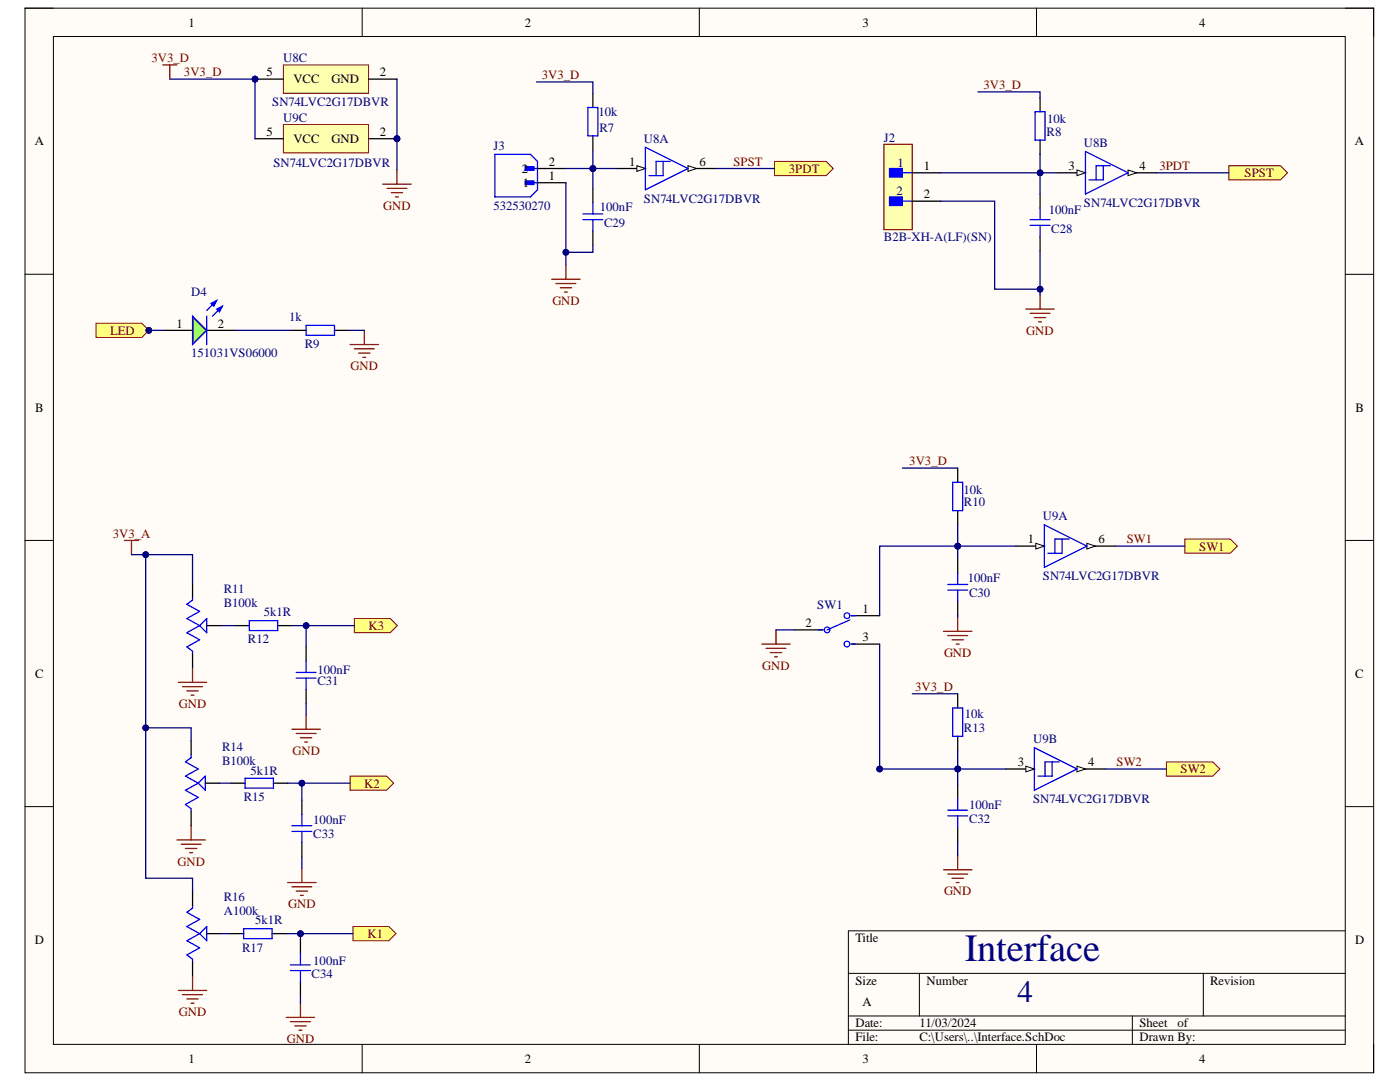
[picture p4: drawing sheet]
<svg xmlns="http://www.w3.org/2000/svg" width="279mm" height="216mm" viewBox="0 0 279 216" stroke-linecap="round" stroke-linejoin="round" font-family="sans-serif">
<defs><g id="words">
<text font-size="7.7" fill="#000080" x="192.5" y="191.7">Interface</text>
<text font-size="6.2" fill="#000080" x="203" y="199.9">4</text>
<g font-size="2.5">
<text x="37.6" y="5.3">1</text>
<text x="104.7" y="5.3">2</text>
<text x="172.2" y="5.3">3</text>
<text x="239.3" y="5.3">4</text>
<text x="53.2" y="15.2">5</text>
<text x="58.5" y="16.7">VCC</text>
<text x="66.2" y="16.7">GND</text>
<text x="75.8" y="15.2">2</text>
<text x="6.9" y="29">A</text>
<text x="53.2" y="27.1">5</text>
<text x="58.5" y="28.6">VCC</text>
<text x="66.2" y="28.6">GND</text>
<text x="75.8" y="27.1">2</text>
<text x="270.4" y="29">A</text>
<text x="104.1" y="34.5">2</text>
<text x="109.6" y="35.9">1</text>
<text x="109.6" y="33.1">2</text>
<text x="125.5" y="33.1">1</text>
<text x="139.6" y="33.1">6</text>
<text x="184.3" y="33.9">1</text>
<text x="213.3" y="33.9">3</text>
<text x="227.4" y="33.9">4</text>
<text x="104.3" y="37.3">1</text>
<text x="184.3" y="39.6">2</text>
<text x="35.2" y="65.4">1</text>
<text x="43.5" y="65.4">2</text>
<text x="7" y="82.1">B</text>
<text x="270.5" y="82.1">B</text>
<text x="205.2" y="108.4">1</text>
<text x="219.2" y="108.4">6</text>
<text x="160.7" y="125.1">2</text>
<text x="172.2" y="122.3">1</text>
<text x="172.2" y="128">3</text>
<text x="7" y="135.2">C</text>
<text x="270.5" y="135.2">C</text>
<text x="203.1" y="152.9">3</text>
<text x="217.2" y="152.9">4</text>
<text x="6.9" y="188.3">D</text>
<text x="170.7" y="188">Title</text>
<text x="270.5" y="188.3">D</text>
<text x="170.7" y="196.5">Size</text>
<text x="184.9" y="196.5">Number</text>
<text x="241.5" y="196.5">Revision</text>
<text x="172.2" y="200.8">A</text>
<text x="170.7" y="205">Date:</text>
<text x="170.7" y="207.8">File:</text>
<text x="183.5" y="205">11/03/2024</text>
<text x="183.5" y="207.8">C:\Users\..\Interface.SchDoc</text>
<text x="227.4" y="205">Sheet</text>
<text x="227.4" y="207.8">Drawn By:</text>
<text x="235" y="205">of</text>
<text x="37.6" y="212.1">1</text>
<text x="104.7" y="212.1">2</text>
<text x="172.2" y="212.1">3</text>
<text x="239.3" y="212.1">4</text>
</g>
<g font-size="2.5" fill="#800000">
<text x="30.2" y="12.4">3V3_D</text>
<text x="36.7" y="15.2">3V3_D</text>
<text x="108.1" y="15.8">3V3_D</text>
<text x="196.3" y="17.8">3V3_D</text>
<text x="146.4" y="33.1">SPST</text>
<text x="157.4" y="34.5">3PDT</text>
<text x="231.4" y="33.9">3PDT</text>
<text x="248.4" y="35.3">SPST</text>
<text x="76.5" y="41.9">GND</text>
<text x="110.2" y="60.8">GND</text>
<text x="22" y="66.8">LED</text>
<text x="204.8" y="66.8">GND</text>
<text x="70" y="73.8">GND</text>
<text x="181.5" y="92.9">3V3_D</text>
<text x="22.5" y="107.3">3V3_A</text>
<text x="224.9" y="108.4">SW1</text>
<text x="239.3" y="109.9">SW1</text>
<text x="73.5" y="125.7">K3</text>
<text x="188.4" y="131.1">GND</text>
<text x="152.1" y="133.6">GND</text>
<text x="182.6" y="137.9">3V3_D</text>
<text x="35.7" y="141.2">GND</text>
<text x="58.4" y="150.6">GND</text>
<text x="222.8" y="152.9">SW2</text>
<text x="235.6" y="154.3">SW2</text>
<text x="72.7" y="157.1">K2</text>
<text x="35.4" y="172.7">GND</text>
<text x="188.4" y="178.6">GND</text>
<text x="57.5" y="181.2">GND</text>
<text x="73.3" y="187.2">K1</text>
<text x="35.7" y="202.7">GND</text>
<text x="57.3" y="208.1">GND</text>
</g>
<g font-size="2.5" fill="#000080">
<text x="56.5" y="12.4">U8C</text>
<text x="54.3" y="21.1">SN74LVC2G17DBVR</text>
<text x="119.5" y="23.2">10k</text>
<text x="56.5" y="24.3">U9C</text>
<text x="98.5" y="29.9">J3</text>
<text x="119.6" y="26.3">R7</text>
<text x="128.5" y="28.6">U8A</text>
<text x="176.4" y="28.2">J2</text>
<text x="208.9" y="27.1">R8</text>
<text x="209" y="24.6">10k</text>
<text x="216.3" y="29.4">U8B</text>
<text x="54.6" y="33.3">SN74LVC2G17DBVR</text>
<text x="179.1" y="33.3">1</text>
<text x="98.5" y="41.9">532530270</text>
<text x="128.5" y="40.4">SN74LVC2G17DBVR</text>
<text x="178.9" y="39">2</text>
<text x="216.3" y="41.3">SN74LVC2G17DBVR</text>
<text x="119.7" y="42.1">100nF</text>
<text x="120.6" y="45.2">C29</text>
<text x="209.3" y="42.7">100nF</text>
<text x="209.8" y="46.4">C28</text>
<text x="176.4" y="48.1">B2B-XH-A(LF)(SN)</text>
<text x="38.2" y="59.1">D4</text>
<text x="57.7" y="64.1">1k</text>
<text x="38.2" y="71.3">151031VS06000</text>
<text x="60.8" y="69.4">R9</text>
<text x="192.3" y="98.5">10k</text>
<text x="192.4" y="101.1">R10</text>
<text x="208.1" y="103.9">U9A</text>
<text x="44.7" y="118.3">R11</text>
<text x="193.1" y="116">100nF</text>
<text x="193.4" y="119.2">C30</text>
<text x="208.1" y="115.8">SN74LVC2G17DBVR</text>
<text x="44.7" y="121.2">B100k</text>
<text x="52.6" y="122.9">5k1R</text>
<text x="163.1" y="121.4">SW1</text>
<text x="49.5" y="128.4">R12</text>
<text x="63.4" y="136.8">C31</text>
<text x="63.4" y="134.5">100nF</text>
<text x="192.5" y="143.3">10k</text>
<text x="44.3" y="149.8">R14</text>
<text x="192.4" y="146.1">R13</text>
<text x="206.2" y="148.3">U9B</text>
<text x="44.3" y="152.6">B100k</text>
<text x="50" y="154.6">5k1R</text>
<text x="48.6" y="159.8">R15</text>
<text x="193.4" y="161.4">100nF</text>
<text x="206.2" y="160.3">SN74LVC2G17DBVR</text>
<text x="62.5" y="167.3">C33</text>
<text x="62.5" y="164.5">100nF</text>
<text x="193.4" y="164.2">C32</text>
<text x="44.7" y="179.8">R16</text>
<text x="44.7" y="182.6">A100k</text>
<text x="50.9" y="184.3">5k1R</text>
<text x="48.3" y="189.9">R17</text>
<text x="62.2" y="195.1">C34</text>
<text x="62.5" y="192.6">100nF</text>
</g>
</g></defs>
<path d="M5 1.6h269.1v212.5h-269.1z" fill-rule="evenodd" fill="#fffcf8"/>
<path d="M5 1.6h269.1v212.5h-269.1z" fill="none" stroke="#000" stroke-width=".2"/>
<path d="M10.7 7.3h257.8v201.1h-257.8z" fill-rule="evenodd" fill="#fffcf8"/>
<g fill="none" stroke="#000" stroke-width=".2">
<path d="M5 1.6h5.7M10.7 7.3h257.8v201.1h-257.8zM72.3 1.6v5.7M139.6 1.6v5.7M206.9 1.6v5.7M268.5 1.6h5.6v5.7M5 54.7h5.7M268.5 54.7h5.6M5 107.8h5.7M268.5 107.8h5.6M5 160.9h5.7M268.5 161h5.6"/>
<path d="M169.3 194.2h99.2M183.5 194.2v8.5M240.1 194.2v8.5M268.5 185.7h-99.2v22.7M72.3 208.4v5.7M139.6 208.4v5.7M169.3 202.7h99.2M169.3 205.6h99.2M206.9 208.4v5.7M226 202.7v5.7M274.1 208.4v5.7"/>
</g>
<path d="M216.9 109h5.7" fill="none" stroke="#000" stroke-width=".25"/>
<path d="M216.9 108.4l1.7 .6-1.7 .5z" fill="#f8fcff"/>
<path d="M216.9 108.4l1.7 .6-1.7 .5z" fill="none" stroke="#000" stroke-width=".2"/>
<path d="M202.8 109h5.6" fill="none" stroke="#000" stroke-width=".25"/>
<path d="M206.7 108.4l1.7 .6-1.7 .5z" fill="#f8fcff"/>
<path d="M206.7 108.4l1.7 .6-1.7 .5z" fill="none" stroke="#000" stroke-width=".2"/>
<path d="M208.4 104.7l8.5 4.3-8.5 4.2zM212 107.6v2.8h-2.9M213.4 107.6h-2.9v2.8" fill="none" stroke="#00f" stroke-width=".25"/>
<path d="M214.9 153.4h5.7" fill="none" stroke="#000" stroke-width=".25"/>
<path d="M214.9 152.9l1.7 .5-1.7 .6z" fill="#f8fcff"/>
<path d="M214.9 152.9l1.7 .5-1.7 .6z" fill="none" stroke="#000" stroke-width=".2"/>
<path d="M200.8 153.4h5.6" fill="none" stroke="#000" stroke-width=".25"/>
<path d="M204.7 152.9l1.7 .5-1.7 .6z" fill="#f8fcff"/>
<path d="M204.7 152.9l1.7 .5-1.7 .6z" fill="none" stroke="#000" stroke-width=".2"/>
<path d="M206.4 149.2l8.5 4.2-8.5 4.3zM210 152v2.9h-2.9M211.4 152h-2.8v2.9" fill="none" stroke="#00f" stroke-width=".25"/>
<circle cx="50.9" cy="15.8" r=".57" fill="#000080"/>
<circle cx="50.9" cy="15.8" r=".57" fill="none" stroke="#000080" stroke-width=".2"/>
<path d="M56.6 13h17v5.6h-17z" fill-rule="evenodd" fill="#ffffb0"/>
<path d="M56.6 13h17v5.6h-17z" fill="none" stroke="#800000" stroke-width=".2"/>
<path d="M50.9 15.8h5.7M73.6 15.8h5.6" fill="none" stroke="#000" stroke-width=".25"/>
<circle cx="50.9" cy="15.8" r=".57" fill="#000080"/>
<circle cx="50.9" cy="15.8" r=".57" fill="none" stroke="#000080" stroke-width=".2"/>
<path d="M137.3 33.6h5.7" fill="none" stroke="#000" stroke-width=".25"/>
<path d="M137.3 33.1l1.7 .5-1.7 .6z" fill="#f8fcff"/>
<path d="M137.3 33.1l1.7 .5-1.7 .6z" fill="none" stroke="#000" stroke-width=".2"/>
<path d="M123.1 33.6h5.7" fill="none" stroke="#000" stroke-width=".25"/>
<path d="M127.1 33.1l1.7 .5-1.7 .6z" fill="#f8fcff"/>
<path d="M127.1 33.1l1.7 .5-1.7 .6z" fill="none" stroke="#000" stroke-width=".2"/>
<path d="M128.8 29.4l8.5 4.2-8.5 4.3zM132.3 32.2v2.8h-2.8M133.8 32.2h-2.9v2.8" fill="none" stroke="#00f" stroke-width=".25"/>
<path d="M225.1 34.5h5.7" fill="none" stroke="#000" stroke-width=".25"/>
<path d="M225.1 33.9l1.7 .6-1.7 .5z" fill="#f8fcff"/>
<path d="M225.1 33.9l1.7 .6-1.7 .5z" fill="none" stroke="#000" stroke-width=".2"/>
<path d="M211 34.5h5.6" fill="none" stroke="#000" stroke-width=".25"/>
<path d="M214.9 33.9l1.7 .6-1.7 .5z" fill="#f8fcff"/>
<path d="M214.9 33.9l1.7 .6-1.7 .5z" fill="none" stroke="#000" stroke-width=".2"/>
<path d="M216.6 30.2l8.5 4.3-8.5 4.2zM220.2 33.1v2.8h-2.9M221.6 33.1h-2.8v2.8" fill="none" stroke="#00f" stroke-width=".25"/>
<circle cx="79.2" cy="27.7" r=".57" fill="#000080"/>
<circle cx="79.2" cy="27.7" r=".57" fill="none" stroke="#000080" stroke-width=".2"/>
<path d="M56.6 24.8h17v5.7h-17z" fill-rule="evenodd" fill="#ffffb0"/>
<path d="M56.6 24.8h17v5.7h-17z" fill="none" stroke="#800000" stroke-width=".2"/>
<path d="M73.6 27.7h5.6" fill="none" stroke="#000" stroke-width=".25"/>
<circle cx="79.2" cy="27.7" r=".57" fill="#000080"/>
<circle cx="79.2" cy="27.7" r=".57" fill="none" stroke="#000080" stroke-width=".2"/>
<path d="M50.9 27.7h5.7M32.8 65.9h5.6M41.3 65.9h5.6" fill="none" stroke="#000" stroke-width=".25"/>
<path d="M38.4 63.1l2.9 2.8-2.9 2.9z" fill="#0f0"/>
<path d="M43.2 60l-1.9 2M38.4 63.1l2.9 2.8-2.9 2.9zM44.4 61.1l-2 2" fill="none" stroke="#00f" stroke-width=".25"/>
<path d="M43.2 61.7l1.2-.6-.6 1.1z" fill="#00f"/>
<path d="M43.2 61.7l1.2-.6-.6 1.1z" fill="none" stroke="#00f" stroke-width=".25"/>
<path d="M42.1 60.5l1.1-.5-.5 1.1z" fill="#00f"/>
<path d="M41.3 63.1v5.7M42.1 60.5l1.1-.5-.5 1.1zM38.4 119.2v.5l-1.1 .9 2.5 1.4-2.5 1.4 2.5 1.4M39.8 124.8l1.5-1.4v2.9zM39.8 124.8l-2.5 1.5 2.5 1.4-2.5 1.4 1.1 .8v.6M38.1 150.6v.6l-1.1 .8 2.6 1.4-2.6 1.5 2.6 1.4M39.6 156.3l-2.6 1.4 2.6 1.4-2.6 1.4 1.1 .9v.5M39.6 156.3l1.4-1.4v2.8zM38.4 180.6v.6l-1.1 .8 2.5 1.5-2.5 1.4 2.5 1.4M39.8 186.3l1.5-1.4v2.8zM39.8 186.3l-2.5 1.4 2.5 1.4-2.5 1.4 1.1 .9v.6" fill="none" stroke="#00f" stroke-width=".25"/>
<path d="M38.4 116.3v2.9M38.4 130.5v2.8M41.3 124.8h2.8M38.1 147.8v2.8M41 156.3h2.8M38.1 161.9v2.9M38.4 177.8v2.8M38.4 192v2.8M41.3 186.3h2.8" fill="none" stroke="#000" stroke-width=".25"/>
<g fill="none" stroke="#800000" stroke-width=".25">
<path d="M76.4 36.7h5.7M77.2 37.6h4M78.1 38.4h2.3M78.9 39.3h.6M79.2 33.9v2.8M69.9 68.8h5.6M70.7 69.6h4M71.6 70.5h2.2M72.4 71.3h.6M72.7 65.9v2.9M35.6 136.2h5.7M36.4 137h4"/>
<path d="M37.3 137.9h2.3M38.1 138.7h.6M38.4 133.3v2.9M58.3 145.5h5.6M59.1 146.4h4M60 147.2h2.2M60.8 148.1h.6M61.1 142.7v2.8M35.3 167.6h5.7M36.2 168.5h3.9M37 169.3h2.3M37.9 170.2h.5"/>
<path d="M38.1 164.8v2.8M57.4 176.1h5.7M58.3 177h3.9M59.1 177.8h2.3M60 178.7h.5M60.2 173.3v2.8M35.6 197.6h5.7M36.4 198.5h4M37.3 199.3h2.3M38.4 194.8v2.8M38.1 200.2h.6M57.1 203h5.7"/>
<path d="M58 203.9h3.9M58.8 204.7h2.3M59.7 205.6h.5M60 200.2v2.8"/>
</g>
<path d="M69.9 154.9h7.2l1.5 1.4-1.5 1.4h-7.2z" fill-rule="evenodd" fill="#ffff80"/>
<path d="M69.9 154.9h7.2l1.5 1.4-1.5 1.4h-7.2z" fill="none" stroke="#800000" stroke-width=".2"/>
<path d="M70.4 184.9h7.2l1.4 1.4-1.4 1.4h-7.2z" fill-rule="evenodd" fill="#ffff80"/>
<path d="M70.4 184.9h7.2l1.4 1.4-1.4 1.4h-7.2z" fill="none" stroke="#800000" stroke-width=".2"/>
<path d="M104.8 36.1h1.8v.7h-1.8z" fill-rule="evenodd" fill="#00f"/>
<path d="M104.8 36.1h1.8v.7h-1.8z" fill="none" stroke="#00f" stroke-width=".25"/>
<path d="M104.8 33.3h1.8v.7h-1.8z" fill-rule="evenodd" fill="#00f"/>
<path d="M98.8 30.8h7.1l1.4 1.4v5.7l-1.4 1.4h-7.1zM104.8 33.3h1.8v.7h-1.8zM105.1 36.5h2.2M105.1 33.6h2.2" fill="none" stroke="#00f" stroke-width=".25"/>
<path d="M107.3 36.5h5.6M107.3 33.6h5.6" fill="none" stroke="#000" stroke-width=".25"/>
<path d="M176.4 28.8h5.7v17h-5.7z" fill-rule="evenodd" fill="#ffffb0"/>
<path d="M176.4 28.8h5.7v17h-5.7z" fill="none" stroke="#800000" stroke-width=".25"/>
<path d="M177.5 33.6h2.6v1.7h-2.6z" fill-rule="evenodd" fill="#00f"/>
<path d="M177.5 33.6h2.6v1.7h-2.6zM180.1 34.5h2" fill="none" stroke="#00f" stroke-width=".25"/>
<path d="M177.5 39.3h2.6v1.7h-2.6z" fill-rule="evenodd" fill="#00f"/>
<g fill="none" stroke="#00f" stroke-width=".25">
<path d="M177.5 39.3h2.6v1.7h-2.6zM180.1 40.1h2M163.4 125.7h.8M169.6 123.7l-4.5 2M169.9 122.9h.8M169.9 128.5h.8"/>
<circle cx="165.1" cy="125.7" r=".57"/>
<circle cx="169" cy="122.9" r=".57"/>
<circle cx="169" cy="128.5" r=".57"/>
</g>
<path d="M182.1 34.5h5.6M182.1 40.1h5.6M158.5 125.7h5.7M169.9 122.9h5.7M169.9 128.5h5.7" fill="none" stroke="#000" stroke-width=".25"/>
<path d="M110.1 55.7h5.7M111 56.6h3.9M111.8 57.4h2.3M112.7 58.3h.5M112.9 52.9v2.8M207.6 58.8v2.9M204.7 61.7h5.7M205.6 62.5h4M206.4 63.4h2.3M207.3 64.2h.5" fill="none" stroke="#800000" stroke-width=".25"/>
<path d="M154.6 32.2h10.3l1.4 1.4-1.4 1.4h-10.3z" fill-rule="evenodd" fill="#ffff80"/>
<path d="M154.6 32.2h10.3l1.4 1.4-1.4 1.4h-10.3z" fill="none" stroke="#800000" stroke-width=".2"/>
<path d="M245.2 33.1h10.3l1.5 1.4-1.5 1.4h-10.3z" fill-rule="evenodd" fill="#ffff80"/>
<path d="M245.2 33.1h10.3l1.5 1.4-1.5 1.4h-10.3z" fill="none" stroke="#800000" stroke-width=".2"/>
<g fill="none" stroke="#800000" stroke-width=".25">
<path d="M152 128.5h5.7M152.9 129.4h4M153.7 130.2h2.3M154.6 131.1h.5M154.9 125.7v2.8M188.3 126h5.7M189.2 126.8h3.9M190 127.7h2.3M190.8 128.5h.6M191.1 123.1v2.9M188.3 173.6h5.7M189.2 174.4h3.9"/>
<path d="M190 175.2h2.3M190.8 176.1h.6M191.1 170.7v2.9"/>
</g>
<path d="M236.5 107.6h9l1.4 1.4-1.4 1.4h-9z" fill-rule="evenodd" fill="#ffff80"/>
<path d="M236.5 107.6h9l1.4 1.4-1.4 1.4h-9z" fill="none" stroke="#800000" stroke-width=".2"/>
<path d="M232.8 152h9.2l1.5 1.4-1.5 1.5h-9.2z" fill-rule="evenodd" fill="#ffff80"/>
<path d="M232.8 152h9.2l1.5 1.4-1.5 1.5h-9.2z" fill="none" stroke="#800000" stroke-width=".2"/>
<path d="M19.2 64.5h9.1l1.4 1.4-1.4 1.4h-9.1z" fill-rule="evenodd" fill="#ffff80"/>
<path d="M19.2 64.5h9.1l1.4 1.4-1.4 1.4h-9.1z" fill="none" stroke="#800000" stroke-width=".2"/>
<circle cx="29.7" cy="65.9" r=".57" fill="#000080"/>
<circle cx="29.7" cy="65.9" r=".57" fill="none" stroke="#000080" stroke-width=".2"/>
<path d="M32.5 13h2.8M33.9 13v2.8M24.8 107.8h2.9M26.2 107.8v2.9" fill="none" stroke="#800000" stroke-width=".25"/>
<path d="M70.7 123.4h7.2l1.4 1.4-1.4 1.5h-7.2z" fill-rule="evenodd" fill="#ffff80"/>
<path d="M70.7 123.4h7.2l1.4 1.4-1.4 1.5h-7.2z" fill="none" stroke="#800000" stroke-width=".2"/>
<g fill="none" stroke="#000" stroke-width=".25">
<path d="M118.3 18.6v2.8M207.6 19.5v2.8M118.3 27.1v2.8M118.3 37.6v2.8M207.6 28v2.8M207.6 38.7v2.9M118.3 46.1v2.8M207.6 47.2v2.9M58.3 65.9h2.8M66.8 65.9h2.8M191.1 93.4v2.8M191.1 101.9v2.8"/>
<path d="M191.1 111.5v2.9M46.9 124.8h2.9M55.4 124.8h2.9M61.1 129.1v2.8M61.1 137.6v2.8M191.1 120v2.9M191.1 138.4v2.9M46.1 156.3h2.8M54.6 156.3h2.8M60.2 159.7v2.8M191.1 146.9v2.9M191.1 156.6v2.8"/>
<path d="M60.2 168.2v2.8M191.1 165.1v2.8M45.8 186.3h2.8M54.3 186.3h2.8M60 187.4v2.9M60 195.9v2.9"/>
</g>
<g fill="none" stroke="#00f" stroke-width=".25">
<path d="M117.3 21.4h2v5.7h-2zM206.6 22.3h2v5.7h-2zM116.3 43.8h4M116.3 42.7h4M118.3 40.4v2.3M118.3 43.8v2.3M205.6 43.8h4M205.6 45h4M207.6 41.6v2.2M207.6 45v2.2M61.1 64.9h5.7v2h-5.7zM190.1 96.2h2v5.7h-2z"/>
<path d="M189.2 117.8h3.9M189.2 116.6h3.9M191.1 114.4v2.2M191.1 117.8v2.2M49.8 123.8h5.6v2h-5.6zM59.1 135.3h4M59.1 134.2h4M61.1 131.9v2.3M61.1 135.3v2.3M48.9 155.3h5.7v2h-5.7zM190.1 141.3h2v5.6h-2zM191.1 159.4v2.3"/>
<path d="M58.3 165.9h3.9M58.3 164.8h3.9M60.2 162.5v2.3M60.2 165.9v2.3M189.2 162.8h3.9M189.2 161.7h3.9M191.1 162.8v2.3M48.6 185.3h5.7v2h-5.7zM58 193.7h3.9M58 192.5h3.9M60 190.3v2.2M60 193.7v2.2"/>
</g>
<path d="M26.2 110.7h12.2v5.6" fill="none" stroke="#000080" stroke-width=".25"/>
<circle cx="29.1" cy="110.7" r=".57" fill="#000080"/>
<circle cx="29.1" cy="110.7" r=".57" fill="none" stroke="#000080" stroke-width=".2"/>
<path d="M46.9 65.9h11.4M69.6 65.9h3.1M29.1 110.7v64.5h9.3v2.6M44.1 124.8h2.8M43.8 156.3h2.3M61.1 140.4v2.3M44.1 186.3h1.7" fill="none" stroke="#000080" stroke-width=".25"/>
<circle cx="29.1" cy="145.2" r=".57" fill="#000080"/>
<circle cx="29.1" cy="145.2" r=".57" fill="none" stroke="#000080" stroke-width=".2"/>
<circle cx="29.1" cy="110.7" r=".57" fill="#000080"/>
<circle cx="29.1" cy="110.7" r=".57" fill="none" stroke="#000080" stroke-width=".2"/>
<path d="M29.1 145.2h9v2.6" fill="none" stroke="#000080" stroke-width=".25"/>
<circle cx="29.1" cy="145.2" r=".57" fill="#000080"/>
<circle cx="29.1" cy="145.2" r=".57" fill="none" stroke="#000080" stroke-width=".2"/>
<path d="M61.1 124.8v4.3" fill="none" stroke="#000080" stroke-width=".25"/>
<circle cx="61.1" cy="124.8" r=".57" fill="#000080"/>
<circle cx="61.1" cy="124.8" r=".57" fill="none" stroke="#000080" stroke-width=".2"/>
<path d="M57.4 156.3h12.5M60.2 171v2.3" fill="none" stroke="#000080" stroke-width=".25"/>
<circle cx="60.2" cy="156.3" r=".57" fill="#000080"/>
<circle cx="60.2" cy="156.3" r=".57" fill="none" stroke="#000080" stroke-width=".2"/>
<path d="M60.2 156.3v3.4" fill="none" stroke="#000080" stroke-width=".25"/>
<circle cx="60.2" cy="156.3" r=".57" fill="#000080"/>
<circle cx="60.2" cy="156.3" r=".57" fill="none" stroke="#000080" stroke-width=".2"/>
<path d="M57.1 186.3h13.3M60 198.8v1.4" fill="none" stroke="#000080" stroke-width=".25"/>
<circle cx="60" cy="186.3" r=".57" fill="#000080"/>
<circle cx="60" cy="186.3" r=".57" fill="none" stroke="#000080" stroke-width=".2"/>
<path d="M79.2 15.8v18.1" fill="none" stroke="#000080" stroke-width=".25"/>
<circle cx="79.2" cy="27.7" r=".57" fill="#000080"/>
<circle cx="79.2" cy="27.7" r=".57" fill="none" stroke="#000080" stroke-width=".2"/>
<path d="M33.9 15.8h17v11.9" fill="none" stroke="#000080" stroke-width=".25"/>
<circle cx="50.9" cy="15.8" r=".57" fill="#000080"/>
<circle cx="50.9" cy="15.8" r=".57" fill="none" stroke="#000080" stroke-width=".2"/>
<path d="M118.3 29.9v7.7" fill="none" stroke="#000080" stroke-width=".25"/>
<circle cx="118.3" cy="33.6" r=".57" fill="#000080"/>
<circle cx="118.3" cy="33.6" r=".57" fill="none" stroke="#000080" stroke-width=".2"/>
<path d="M112.9 33.6h5.4" fill="none" stroke="#000080" stroke-width=".25"/>
<circle cx="118.3" cy="33.6" r=".57" fill="#000080"/>
<circle cx="118.3" cy="33.6" r=".57" fill="none" stroke="#000080" stroke-width=".2"/>
<path d="M118.3 33.6h4.8" fill="none" stroke="#000080" stroke-width=".25"/>
<circle cx="118.3" cy="33.6" r=".57" fill="#000080"/>
<circle cx="118.3" cy="33.6" r=".57" fill="none" stroke="#000080" stroke-width=".2"/>
<path d="M107.1 16.4h11.2v2.2M112.9 36.5v16.4" fill="none" stroke="#000080" stroke-width=".25"/>
<circle cx="112.9" cy="50.3" r=".57" fill="#000080"/>
<circle cx="112.9" cy="50.3" r=".57" fill="none" stroke="#000080" stroke-width=".2"/>
<path d="M187.7 40.1h10.8v17.6h9.1" fill="none" stroke="#000080" stroke-width=".25"/>
<circle cx="207.6" cy="57.7" r=".57" fill="#000080"/>
<circle cx="207.6" cy="57.7" r=".57" fill="none" stroke="#000080" stroke-width=".2"/>
<path d="M187.7 34.5h19.9v4.2" fill="none" stroke="#000080" stroke-width=".25"/>
<circle cx="207.6" cy="34.5" r=".57" fill="#000080"/>
<circle cx="207.6" cy="34.5" r=".57" fill="none" stroke="#000080" stroke-width=".2"/>
<path d="M207.6 30.8v3.7h3.4" fill="none" stroke="#000080" stroke-width=".25"/>
<circle cx="207.6" cy="34.5" r=".57" fill="#000080"/>
<circle cx="207.6" cy="34.5" r=".57" fill="none" stroke="#000080" stroke-width=".2"/>
<path d="M195.2 18.3h12.4v1.2M154.9 125.7h3.6M175.6 128.5v24.9M191.1 167.9v2.8" fill="none" stroke="#000080" stroke-width=".25"/>
<circle cx="175.5" cy="153.4" r=".57" fill="#000080"/>
<circle cx="175.5" cy="153.4" r=".57" fill="none" stroke="#000080" stroke-width=".2"/>
<path d="M191.1 153.4h-15.5v.3" fill="none" stroke="#000080" stroke-width=".25"/>
<circle cx="175.5" cy="153.4" r=".57" fill="#000080"/>
<circle cx="175.5" cy="153.4" r=".57" fill="none" stroke="#000080" stroke-width=".2"/>
<circle cx="191.1" cy="153.4" r=".57" fill="#000080"/>
<circle cx="191.1" cy="153.4" r=".57" fill="none" stroke="#000080" stroke-width=".2"/>
<path d="M180.1 93.4h11M182.1 138.4h9M200.8 153.4h-9.7v3.2" fill="none" stroke="#000080" stroke-width=".25"/>
<circle cx="191.1" cy="153.4" r=".57" fill="#000080"/>
<circle cx="191.1" cy="153.4" r=".57" fill="none" stroke="#000080" stroke-width=".2"/>
<path d="M29.6 65.9h3.2" fill="none" stroke="#000080" stroke-width=".25"/>
<circle cx="29.7" cy="65.9" r=".57" fill="#000080"/>
<circle cx="29.7" cy="65.9" r=".57" fill="none" stroke="#000080" stroke-width=".2"/>
<path d="M222.6 109h13.9M58.3 124.8h12.4" fill="none" stroke="#000080" stroke-width=".25"/>
<circle cx="61.1" cy="124.8" r=".57" fill="#000080"/>
<circle cx="61.1" cy="124.8" r=".57" fill="none" stroke="#000080" stroke-width=".2"/>
<path d="M143 33.6h11.6M230.8 34.5h14.4M118.3 48.9v1.4h-5.4M220.6 153.4h12.2" fill="none" stroke="#000080" stroke-width=".25"/>
<circle cx="112.9" cy="50.3" r=".57" fill="#000080"/>
<circle cx="112.9" cy="50.3" r=".57" fill="none" stroke="#000080" stroke-width=".2"/>
<path d="M207.6 50.1v8.7" fill="none" stroke="#000080" stroke-width=".25"/>
<circle cx="207.6" cy="57.7" r=".57" fill="#000080"/>
<circle cx="207.6" cy="57.7" r=".57" fill="none" stroke="#000080" stroke-width=".2"/>
<path d="M202.8 109h-27.2v13.9" fill="none" stroke="#000080" stroke-width=".25"/>
<circle cx="191.1" cy="109" r=".57" fill="#000080"/>
<circle cx="191.1" cy="109" r=".57" fill="none" stroke="#000080" stroke-width=".2"/>
<path d="M191.1 109v2.5M191.1 122.9v.2" fill="none" stroke="#000080" stroke-width=".25"/>
<circle cx="191.1" cy="109" r=".57" fill="#000080"/>
<circle cx="191.1" cy="109" r=".57" fill="none" stroke="#000080" stroke-width=".2"/>
<path d="M191.1 104.7v4.3" fill="none" stroke="#000080" stroke-width=".25"/>
<circle cx="191.1" cy="109" r=".57" fill="#000080"/>
<circle cx="191.1" cy="109" r=".57" fill="none" stroke="#000080" stroke-width=".2"/>
<path d="M60 186.3v1.1" fill="none" stroke="#000080" stroke-width=".25"/>
<circle cx="60" cy="186.3" r=".57" fill="#000080"/>
<circle cx="60" cy="186.3" r=".57" fill="none" stroke="#000080" stroke-width=".2"/>
<path d="M191.1 149.8v3.6" fill="none" stroke="#000080" stroke-width=".25"/>
<circle cx="191.1" cy="153.4" r=".57" fill="#000080"/>
<circle cx="191.1" cy="153.4" r=".57" fill="none" stroke="#000080" stroke-width=".2"/>
<use href="#words"/>
</svg>
